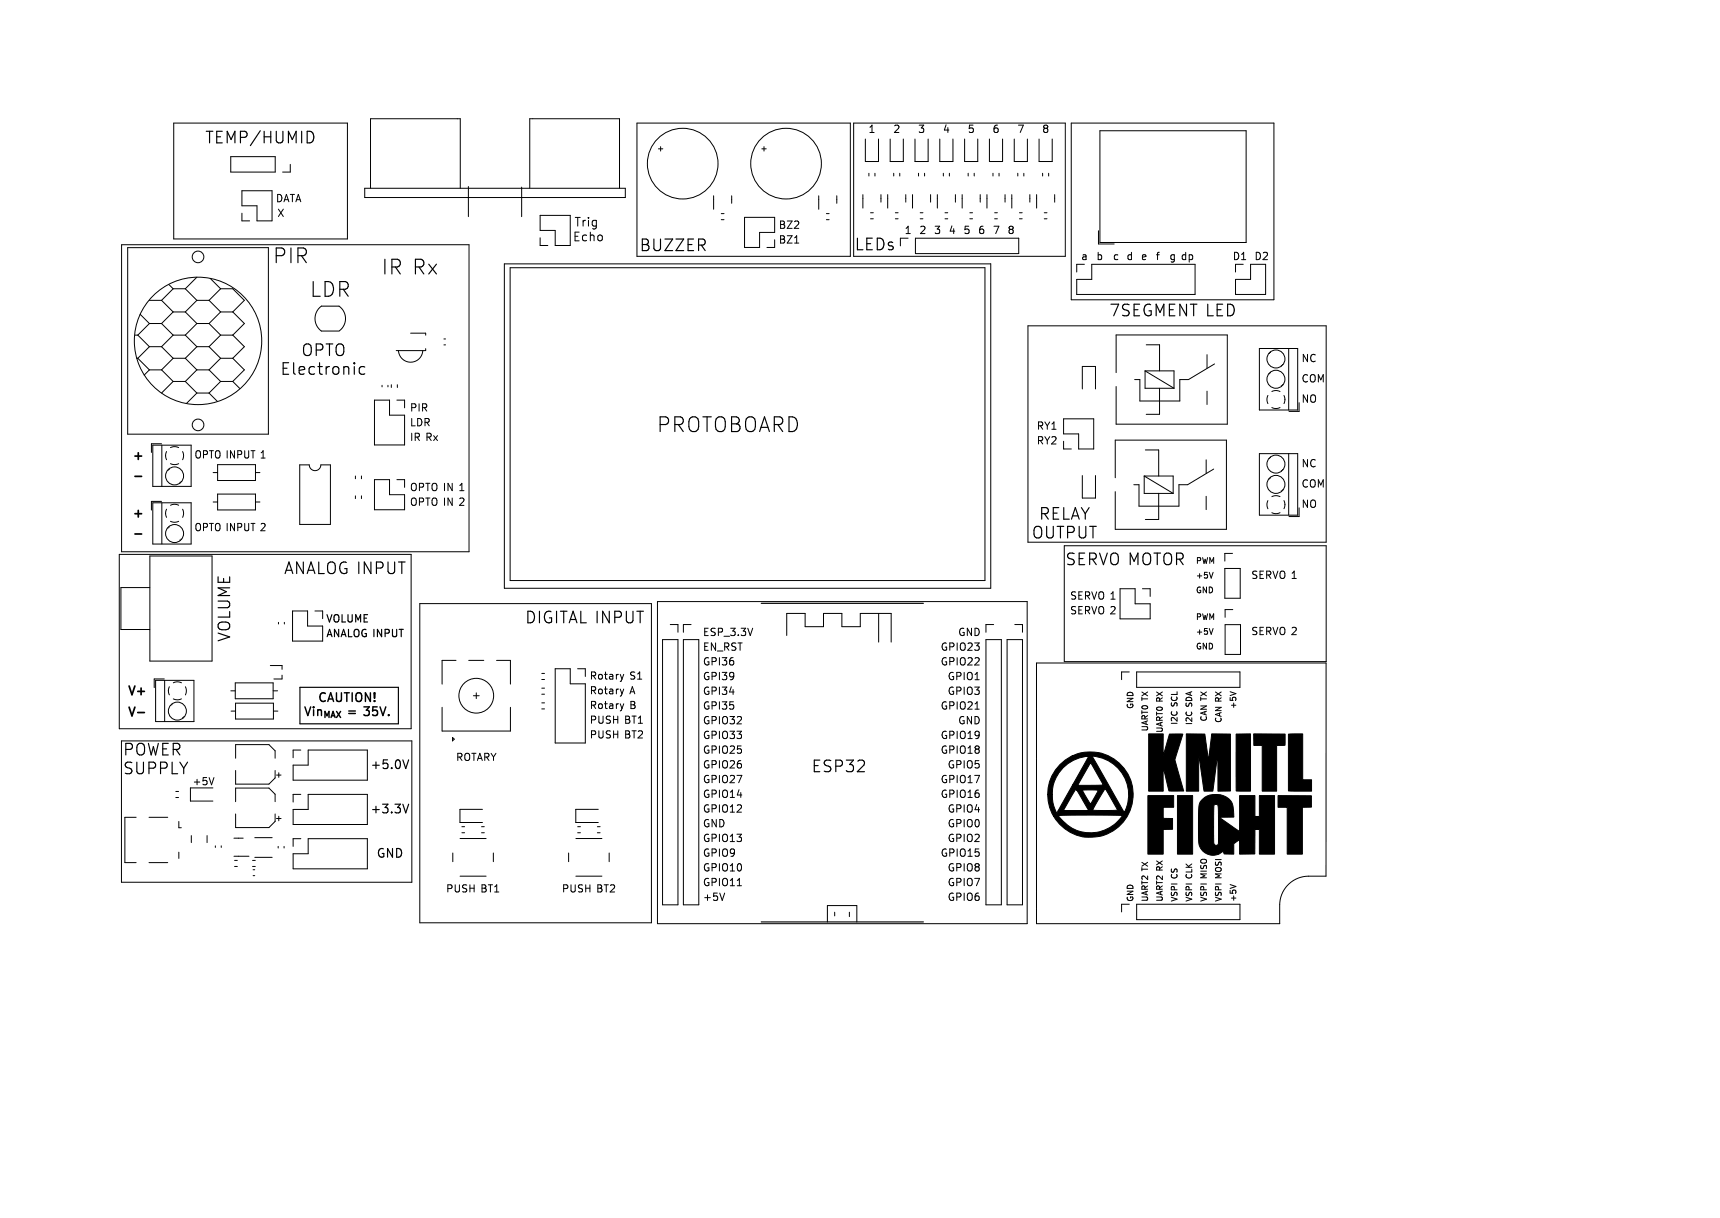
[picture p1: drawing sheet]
<svg xmlns="http://www.w3.org/2000/svg" width="297mm" height="210mm" viewBox="0 0 297 210" stroke-linecap="round" stroke-linejoin="round" font-family="sans-serif">
<defs><g id="words">
<g font-size="3.5">
<text x="47.1" y="45.9">PIR</text>
<text x="66.3" y="47.8">IR Rx</text>
<text x="53.4" y="51.7">LDR</text>
<text x="113.4" y="75.1">PROTOBOARD</text>
</g>
<g font-size="2.8">
<text x="36.2" y="25.1">TEMP/HUMID</text>
<text x="110.5" y="43.7">BUZZER</text>
<text x="147.6" y="43.5">LEDs</text>
<text x="191.6" y="54.9">7SEGMENT LED</text>
<text x="49.2" y="65">Electronic</text>
<text x="52" y="61.8">OPTO</text>
<text x="178.1" y="93.3">OUTPUT</text>
<text x="179.1" y="90.1">RELAY</text>
<text x="49" y="99.4">ANALOG INPUT</text>
<text x="183.9" y="97.9">SERVO MOTOR</text>
<text x="90.9" y="107.9">DIGITAL INPUT</text>
<text x="40.1" y="110.8" transform="rotate(-90 40.1 110.8)">VOLUME</text>
<text x="21.2" y="130.8">POWER</text>
<text x="21.2" y="134">SUPPLY</text>
<text x="140.2" y="133.6">ESP32</text>
</g>
<g font-size="2.1">
<text x="99" y="41.9">Echo</text>
<text x="99.2" y="39.4">Trig</text>
<text x="22.9" y="79.6">+</text>
<text x="22.9" y="89.6">+</text>
<text x="22.1" y="123.9">V-</text>
<text x="22.1" y="120.2">V+</text>
<text x="51.3" y="123.8">Vin_{MAX} = 35V.</text>
<text x="54.9" y="121.4">CAUTION!</text>
<text x="64" y="133">+5.0V</text>
<text x="64" y="140.6">+3.3V</text>
<text x="65.1" y="148.3">GND</text>
</g>
<g font-size="1.8">
<text x="150" y="23.1">1</text>
<text x="154.3" y="23.1">2</text>
<text x="158.6" y="23.1">3</text>
<text x="162.8" y="23.1">4</text>
<text x="167.1" y="23.1">5</text>
<text x="171.4" y="23.1">6</text>
<text x="175.7" y="23.1">7</text>
<text x="180" y="23.1">8</text>
<text x="47.6" y="35.1">DATA</text>
<text x="47.9" y="37.6">X</text>
<text x="134.5" y="39.7">BZ2</text>
<text x="156.2" y="40.6">1</text>
<text x="158.8" y="40.6">2</text>
<text x="161.3" y="40.6">3</text>
<text x="163.9" y="40.6">4</text>
<text x="166.4" y="40.6">5</text>
<text x="168.9" y="40.6">6</text>
<text x="171.5" y="40.6">7</text>
<text x="174" y="40.6">8</text>
<text x="134.5" y="42.2">BZ1</text>
<text x="186.7" y="45.1">a</text>
<text x="189.3" y="45.1">b</text>
<text x="192.2" y="45.1">c</text>
<text x="194.6" y="45.1">d</text>
<text x="197" y="45.1">e</text>
<text x="199.6" y="45.1">f</text>
<text x="202" y="45.1">g dp</text>
<text x="212.9" y="45.1">D1</text>
<text x="216.7" y="45.1">D2</text>
<text x="224.8" y="62.7">NC</text>
<text x="70.8" y="71.2">PIR</text>
<text x="224.7" y="66.2">COM</text>
<text x="224.8" y="69.7">NO</text>
<text x="70.8" y="76.3">IR Rx</text>
<text x="70.8" y="73.8">LDR</text>
<text x="179" y="76.9">RY2</text>
<text x="179" y="74.4">RY1</text>
<text x="33.6" y="79.3">OPTO INPUT 1</text>
<text x="224.8" y="80.9">NC</text>
<text x="70.8" y="87.5">OPTO IN 2</text>
<text x="70.8" y="85">OPTO IN 1</text>
<text x="224.7" y="84.4">COM</text>
<text x="224.8" y="87.9">NO</text>
<text x="33.6" y="91.9">OPTO INPUT 2</text>
<text x="216.3" y="100.1">SERVO 1</text>
<text x="56.3" y="107.6">VOLUME</text>
<text x="184.8" y="103.7">SERVO 1</text>
<text x="184.8" y="106.2">SERVO 2</text>
<text x="56.3" y="110.2">ANALOG INPUT</text>
<text x="121.4" y="110">ESP_3.3V</text>
<text x="121.4" y="112.5">EN_RST</text>
<text x="163" y="112.5">GPIO23</text>
<text x="165.4" y="110">GND</text>
<text x="216.3" y="109.8">SERVO 2</text>
<text x="121.4" y="117.6">GPI39</text>
<text x="121.4" y="115.1">GPI36</text>
<text x="163" y="115.1">GPIO22</text>
<text x="163.9" y="117.6">GPIO1</text>
<text x="121.4" y="122.7">GPI35</text>
<text x="121.4" y="120.2">GPI34</text>
<text x="121.4" y="125.2">GPIO32</text>
<text x="163" y="122.7">GPIO21</text>
<text x="163.9" y="120.2">GPIO3</text>
<text x="165.4" y="125.2">GND</text>
<text x="121.4" y="127.8">GPIO33</text>
<text x="121.4" y="130.3">GPIO25</text>
<text x="163" y="130.3">GPIO18</text>
<text x="163" y="127.8">GPIO19</text>
<text x="121.4" y="137.9">GPIO14</text>
<text x="121.4" y="135.4">GPIO27</text>
<text x="121.4" y="132.9">GPIO26</text>
<text x="163" y="135.4">GPIO17</text>
<text x="163" y="137.9">GPIO16</text>
<text x="163.9" y="132.9">GPIO5</text>
<text x="121.4" y="143">GND</text>
<text x="121.4" y="140.5">GPIO12</text>
<text x="163.9" y="143">GPIO0</text>
<text x="163.9" y="140.5">GPIO4</text>
<text x="121.4" y="145.6">GPIO13</text>
<text x="121.4" y="148.1">GPIO9</text>
<text x="163" y="148.1">GPIO15</text>
<text x="163.9" y="145.6">GPIO2</text>
<text x="121.4" y="150.6">GPIO10</text>
<text x="121.4" y="155.7">+5V</text>
<text x="121.4" y="153.2">GPIO11</text>
<text x="163.9" y="155.7">GPIO6</text>
<text x="163.9" y="150.6">GPIO8</text>
<text x="163.9" y="153.2">GPIO7</text>
</g>
<g font-size="1.7">
<text x="101.8" y="117.5">Rotary S1</text>
<text x="101.8" y="122.6">Rotary B</text>
<text x="101.8" y="120">Rotary A</text>
<text x="101.8" y="125.1">PUSH BT1</text>
<text x="78.8" y="131.5">ROTARY</text>
<text x="101.8" y="127.7">PUSH BT2</text>
<text x="33.3" y="135.7">+5V</text>
<text x="77" y="154.2">PUSH BT1</text>
<text x="97" y="154.2">PUSH BT2</text>
</g>
<g font-size="1.4">
<text x="113.7" y="26.2">+</text>
<text x="131.5" y="26.2">+</text>
<text x="206.5" y="97.5">PWM</text>
<text x="206.5" y="100">+5V</text>
<text x="206.5" y="107.2">PWM</text>
<text x="206.5" y="102.6">GND</text>
<text x="206.5" y="112.3">GND</text>
<text x="206.5" y="109.7">+5V</text>
<text x="195.9" y="122.4" transform="rotate(-90 195.9 122.4)">GND</text>
<text x="203.5" y="125.1" transform="rotate(-90 203.5 125.1)">I2C SCL</text>
<text x="206" y="125.1" transform="rotate(-90 206 125.1)">I2C SDA</text>
<text x="208.6" y="124.5" transform="rotate(-90 208.6 124.5)">CAN TX</text>
<text x="211.1" y="124.8" transform="rotate(-90 211.1 124.8)">CAN RX</text>
<text x="213.7" y="122.4" transform="rotate(-90 213.7 122.4)">+5V</text>
<text x="198.4" y="126.2" transform="rotate(-90 198.4 126.2)">UART0 TX</text>
<text x="201" y="126.5" transform="rotate(-90 201 126.5)">UART0 RX</text>
<text x="195.9" y="155.6" transform="rotate(-90 195.9 155.6)">GND</text>
<text x="198.4" y="155.6" transform="rotate(-90 198.4 155.6)">UART2 TX</text>
<text x="201" y="155.6" transform="rotate(-90 201 155.6)">UART2 RX</text>
<text x="203.5" y="155.6" transform="rotate(-90 203.5 155.6)">VSPI CS</text>
<text x="206" y="155.6" transform="rotate(-90 206 155.6)">VSPI CLK</text>
<text x="208.6" y="155.6" transform="rotate(-90 208.6 155.6)">VSPI MISO</text>
<text x="211.1" y="155.6" transform="rotate(-90 211.1 155.6)">VSPI MOSI</text>
<text x="213.7" y="155.6" transform="rotate(-90 213.7 155.6)">+5V</text>
</g>
</g></defs>
<g fill="none" stroke="#000" stroke-width=".17">
<path d="M30 21.2h30v20h-30zM39.9 27h7.6v2.7h-7.6zM41.8 32.9h5.2v5.2h-2.6v-2.6h-2.6zM41.8 36.8v1.3h1.3M50.1 28.4v1.3h-1.3M63 32.5h45v1.6h-45zM64 32.5v-12h15.5v12M80.9 32.2v5.2M90.1 32.3v5.1M91.5 32.5v-12h15.5v12M93.3 37.2h5.2v5.2h-2.6v-2.6h-2.6zM110 21.2h36.9v23h-36.9z"/>
<path d="M123.2 33.8v2.3M124.6 37.9h.4M124.6 36.9h.4M126.4 33.8v1.3M128.6 37.5h5.2v2.6h-2.6v2.6h-2.6zM141.4 33.8v2.3M142.7 37.9h.5M142.7 36.9h.5M144.5 33.8v1.3M147.4 21.2h36.6v23h-36.6zM149 33.6v2.3M149.4 24v3.9h2.3v-3.9"/>
<path d="M150.1 29.9v.5M150.3 37.8h.5M150.3 36.7h.5M151.1 29.9v.5M152.1 33.6v1.3M153.3 33.6v2.3M153.7 24v3.9h2.3v-3.9M154.3 29.9v.5M154.6 37.8h.5M154.6 36.7h.5M155.4 29.9v.5M156.4 33.6v1.3"/>
<path d="M157.6 33.6v2.3M158 24v3.9h2.3v-3.9M158.6 29.9v.5M158.9 37.8h.5M158.9 36.7h.5M159.7 29.9v.5M160.7 33.6v1.3M161.9 33.6v2.3M162.3 24v3.9h2.3v-3.9M162.9 29.9v.5M163.2 37.8h.5M163.2 36.7h.5"/>
<path d="M164 29.9v.5M165 33.6v1.3M166.2 33.6v2.3M166.6 24v3.9h2.3v-3.9M167.2 29.9v.5M167.5 37.8h.5M167.5 36.7h.5M168.2 29.9v.5M169.3 33.6v1.3M170.4 33.6v2.3M170.9 24v3.9h2.2v-3.9M171.5 29.9v.5"/>
<path d="M171.8 37.8h.4M171.8 36.7h.4M172.5 29.9v.5M173.6 33.6v1.3M174.7 33.6v2.3M175.2 24v3.9h2.2v-3.9M175.8 29.9v.5M176.1 37.8h.4M176.1 36.7h.4M176.8 29.9v.5M177.9 33.6v1.3M179 33.6v2.3"/>
<path d="M179.4 24v3.9h2.3v-3.9M180.1 29.9v.5M180.3 37.8h.5M180.3 36.7h.5M181.1 29.9v.5M182.1 33.6v1.3M185 21.2h35v30.5h-35zM189.7 39.8v2.3h2.7M190 22.6h25.2v19.3h-25.2zM21 42.2h60v53h-60zM22 42.7h24.3v32.2h-24.3zM23.3 57.8h.5"/>
<path d="M23.8 57.8l2 2M24.2 54.2l1.6 1.6M25.8 51.8h2.1M25.8 55.8h2.1M25.8 55.8l-2 2M25.8 59.8h2.1M25.8 59.8l-2 2M27.9 51.8l2 2M27.9 55.8l2 2M27.9 59.8l2 2M29.2 49.1l.7 .7M29.9 49.8h2.1"/>
<path d="M29.9 49.8l-2 2M29.9 53.8h2.1M29.9 53.8l-2 2M29.9 57.8h2.1M29.9 57.8l-2 2M32 49.8l2 2M32 53.8l2 2M32 57.8l2 2M34 47.8l-2 2M34 51.8h2.1M34 51.8l-2 2M34 55.8h2.1"/>
<path d="M34 55.8l-2 2M34 59.8h2.1M34 59.8l-2 2M36.1 51.8l2 2M36.1 55.8l2 2M36.1 59.8l2 2M36.3 48l1.8 1.8M38.1 49.8h2.1l2 2-2 2M38.1 49.8l-2 2M38.1 53.8h2.1M38.1 53.8l-2 2M38.1 57.8h2.1"/>
<path d="M38.1 57.8l-2 2M40.2 53.8l2 2-2 2M40.2 57.8l2 2-2 2M55.5 52.8a2.65 2.65 0 0 0 0 4.3h3.1M58.6 52.8a2.62 2.62 0 0 1 0 4.3M70.9 57.5h2.6v.4M76.7 59.5h.2M76.7 58.5h.2M87.1 45.5h84v56h-84zM88.1 46.2h82v54h-82zM93.3 41v1.4h1.3M133.8 41.4v1.3h-1.3"/>
<path d="M156.8 41.1h-1.3v1.3M158.1 41.1h17.8v2.7h-17.8zM177.5 56.2h51.5v37.4h-51.5zM187.3 45.6h-1.4v1.4M188.5 45.6h17.9v5.2h-20.5v-2.6h2.6zM198 59.5h2.3v4.5M213.4 48.2h2.6v-2.6h2.6v5.2h-5.2zM213.4 45.6v1.4M23.6 61.8h.2M23.8 61.8l2 2M25.8 63.8h2.1M25.8 63.8l-.9 .9"/>
<path d="M26.4 76.8h6.6v7.2h-6.6zM27.9 76.6h-1.7v1.5M27.9 63.8l2 2M27.9 76.8v7.2M28.8 77.9l-.2 .8 .2 .7M29.4 77.3l.8-.2 .7 .2M29.9 61.8h2.1M29.9 61.8l-2 2M29.9 65.8h2.1M29.9 65.8l-2 2M31.5 77.9l.2 .8-.2 .7M32 61.8l2 2"/>
<path d="M32 65.8l2 2M34 63.8h2.1M34 63.8l-2 2M34 67.8h2.1M34 67.8l-1.8 1.8M36.1 63.8l2 2M36.1 67.8l1.4 1.4M38.1 61.8h2.1M38.1 61.8l-2 2M38.1 65.8h2.1M38.1 65.8l-2 2M40.2 61.8l2 2-2 2"/>
<path d="M40.2 65.8l1.2 1.2M45.1 79.1h.7M64.7 69.1h2.6v2.6h2.6v5.1h-5.2zM66 66.5v.3M67 66.5v.3M67.6 66.4v.5M68.5 69.1h1.4v1.3M68.6 66.4v.5M73 60.5a2.1 2.1 0 0 1-2.1 2 2.1 2.1 0 0 1-2.1-2M73.5 60.2v.3h-5.1M183.7 72.3h5.2v5.2h-2.6v-2.6h-2.6zM183.7 76.2v1.3h1.3"/>
<path d="M186.9 67.1v-3.8h2.3v3.8M192.7 64.3v-6.5h19.3v15.4h-19.3v-6.5M197.7 64h5v3M197.7 64v3h5M197.7 64l5 3M197.8 77.7h2.3v4.5M200.3 67v4.5h-2.3M208.3 79.4v2.3M208.4 61.2v2.3M208.4 67.5v2.3M209.7 62.8l-4.4 2.7h-1.6v3.7h-6.9v-3.7h-.8M217.5 78.3h6.6v10.6h-6.6z"/>
<path d="M217.5 60.2h6.6v10.6h-6.6zM219 68.3l-.2 .6 .2 .8M219.2 79.1v.1M219.2 64.5h.1M219.2 61h.1M219.4 78.9v.1M219.4 64.3v.1M219.4 60.8v.1M219.6 70.4l.7 .1 .8-.1M219.6 67.6l.8-.2 .7 .2M221.3 66.6h.1M221.3 63.1h.1"/>
<path d="M221.5 66.4v.1M221.5 62.9v.1M221.7 68.3l.2 .6-.2 .8M222.5 60.2v10.6M222.5 78.3v10.6M224.4 69.5v1.5h-1.8M20.6 95.7h50.4v30.1h-50.4zM25.9 96h10.7v18.1h-10.7zM26.4 86.8h6.6v7.1h-6.6zM27.9 86.6h-1.7v1.5M27.9 86.8v7.1M28.6 88.6l.2 .7"/>
<path d="M28.8 87.9l-.2 .7M29 81.2h.1M29 91.1v.1M29.2 81v.1M29.2 90.9v.1M29.4 80l.7 .2 .8-.2M29.4 90l.7 .2 .8-.2M29.4 87.2l.8-.2 .7 .2M31.1 83.3h.1M31.1 93.2v.1M31.3 83.1h.1M31.3 93v.1"/>
<path d="M31.5 87.9l.2 .7-.2 .7M36.8 81.6h.8M36.8 86.7h.8M37.6 80.2h6.5v2.7h-6.5zM37.6 85.3h6.5v2.7h-6.5zM44.1 81.6h.8M44.1 86.7h.8M45 91.6h.8M45.7 90.5v.4M51.8 80.2h1.6a1 1 0 0 0 1 1 1 1 0 0 0 1-1h1.7v10.3h-5.3zM61.4 82.2v.4M61.4 85.6v.5"/>
<path d="M62.4 82.2v.4M62.4 85.6v.5M64.7 82.8h2.6v2.6h2.6v2.6h-5.2zM68.5 82.8h1.4v1.3M79.3 87.2h.8M79.4 84.7h.7M80.1 86.1v.4M183.8 94.2h45.2v20h-45.2zM186.9 82.1v3.9h2.3v-3.9M192.6 82.5v-6.5h19.2v15.4h-19.2v-6.5M197.6 82.2h5v3M197.6 82.2v3h5"/>
<path d="M197.6 82.2l5 3M200.1 85.2v4.5h-2.3M208.3 85.7v2.3M209.6 81l-4.5 2.7h-1.5v3.7h-6.9v-3.7h-.9M211.5 98.1h2.7v5.2h-2.7zM212.9 95.5h-1.4v1.4M219 86.4l-.2 .7 .2 .7M219.2 82.6v.1M219.4 82.4v.1M219.6 88.5l.7 .2 .8-.2M219.6 85.7l.8-.1 .7 .1M221.3 84.7v.1"/>
<path d="M221.3 81.2v.1M221.5 84.6h.1M221.5 81.1h.1M221.7 86.4l.2 .7M221.9 87.1l-.2 .7M224.4 87.7v1.5h-1.8M25.9 101.4h-5v7.3h5M26.9 117.4h6.6v7.2h-6.6zM28.4 117.2h-1.8v1.5M28.4 117.4v7.2M29.1 119.3l.1 .7M29.2 118.5l-.1 .8"/>
<path d="M29.9 117.9l.8-.2 .6 .2M32 118.5l.2 .8-.2 .7M39.9 119.3h.7M40.6 117.9h6.6v2.7h-6.6zM46.7 114.9h2v.6M47.2 119.3h.7M48.1 107.4v.3M48.7 116.5v.7h-1.4M49.1 107.4v.3M50.5 105.5h2.6v2.6h2.6v2.6h-5.2zM54.4 105.5h1.3v1.3M72.5 104.2h40v55.1h-40z"/>
<path d="M78.7 114h-2.3v4.1M81 114h2.5M82.3 119.6v1M85.7 114h2.4v4.1M93.6 116.3h.4M93.6 117.3h.4M93.6 118.8h.4M93.6 119.8h.4M95.9 115.4h2.6v2.6h2.6v10.3h-5.2zM99.8 115.4h1.3v1.4M108.9 119.4h.6M109.2 118.5l.4 1.3"/>
<path d="M110.1 117.2h.7M110.1 116.4l.4-.4v1.2M113.5 103.8h63.9v55.6h-63.9zM114.4 110.4h2.7v45.8h-2.7zM115.8 107.8h1.3v1.3M118 110.4h2.7v45.8h-2.7zM119.4 107.8h-1.4v1.3M135.9 109.7v-3.8h3.1v2.3h3.2v-2.3h3.2v2.3h3.2v-2.3h5.3v4.9M151.7 105.9v4.9M170.3 110.4h2.6v45.8h-2.6zM171.6 107.8h-1.3v1.3M173.9 110.4h2.7v45.8h-2.7z"/>
<path d="M175.3 107.8h1.3v1.3M179 114.4h50v36.8h-3a5 5 0 0 0-5 4.9v3.3h-42zM193.4 101.6h2.6v2.6h2.6v2.6h-5.2zM195 116h-1.3v1.3M196.3 116h17.8v2.7h-17.8zM197.3 101.6h1.3v1.4M211.6 107.8h2.6v5.2h-2.6zM212.9 105.2h-1.3v1.4M21 127.9h50.1v24.4h-50.1zM29.5 121.8h.1M29.6 121.6l.1 .1M29.9 120.6l.7 .2 .7-.2"/>
<path d="M30.4 137.7h.4M30.4 136.6h.4M31.5 123.9h.1M31.8 123.7h.1M36.8 136h-3.9v2.3h3.9M39.9 122.8h.8M40.7 121.4h6.5v2.7h-6.5zM40.7 130.9v-2.4h5.7l1.1 1.1v1.3M40.7 133v2.4h5.7l1.1-1.1v-1.3M40.7 138.4v-2.4h5.7l1.1 1.1v1.3M47.2 122.8h.8M47.7 133.8h.8"/>
<path d="M48.1 133.4v.8M50.6 132.1h2.6v-2.6h10.2v5.2h-12.8zM50.6 139.7h2.6v-2.6h10.2v5.2h-12.8zM52 129.5h-1.4v1.3M52 137.1h-1.4v1.4M76.4 122.1v4.1h11.7v-4.1M78.1 127.3l.3 .3-.3 .3zM81.7 120.1h1M83.3 139.7h-3.9v2.3h3.9M93.6 121.3h.4M93.6 122.4h.4M103.3 139.7h-3.9v2.3h3.9"/>
<path d="M109 121.1l.6 .1v.2l-.2 .3M109 121.7h.4M109.4 121.7l.3 .2-.1 .3-.6 .1M110.2 124.9h.8M23.5 141.1h-1.9v7.8h1.9M25.7 141.1h3.3M25.7 148.9h3.3M30.9 141.8v1.1h.4M30.9 147.1v1.1M33 144.2v1.3M35.8 144.2v1.3M37.2 146v.3"/>
<path d="M38.2 146v.3M40.4 147.8h2.6M40.4 144.7h1.6M40.5 149.6h.5M40.5 148.5h.5M40.7 140.5v2.4h5.7l1.1-1.1v-1.3M43.6 149.6h.5M43.6 148.5h.5M43.7 151.2h.3M43.7 150.1h.3M44 144.6h3M44 148h3"/>
<path d="M47.7 141.3h.8M48 146.1v.3M48.1 140.9v.8M49.1 146.1v.3M50.6 147.4h2.6v-2.6h10.2v5.2h-12.8zM52 144.8h-1.4v1.3M78.2 147.2v1.5M79.4 151.2h4.6M79.4 144.7h4.6M79.8 142.7h.4M79.8 143.8h.4M83.2 142.7h.4"/>
<path d="M83.2 143.8h.4M85.2 147.2v1.5M85.4 154h.7M98.2 147.2v1.5M99.4 151.2h4.6M99.4 144.7h4.6M99.8 142.7h.4M99.8 143.8h.4M103.2 142.7h.4M103.2 143.8h.4M105.2 147.2v1.5M142.9 159.2v-2.9h5.1v2.9"/>
<path d="M144.1 157.5v.6M146.7 157.5v.7M195 156.1h-1.3v1.3M196.3 156.1h17.8v2.7h-17.8z"/>
<circle cx="117.9" cy="28.2" r="6.1"/>
<circle cx="135.7" cy="28.2" r="6.1"/>
<circle cx="34.2" cy="58.8" r="11"/>
<circle cx="34.2" cy="44.3" r="1"/>
<circle cx="34.2" cy="73.3" r="1"/>
<circle cx="220.4" cy="65.5" r="1.55"/>
<circle cx="220.4" cy="62" r="1.55"/>
<circle cx="30.2" cy="92.1" r="1.55"/>
<circle cx="30.2" cy="82.2" r="1.55"/>
<circle cx="220.4" cy="83.6" r="1.55"/>
<circle cx="220.4" cy="80.1" r="1.55"/>
<circle cx="30.6" cy="122.8" r="1.55"/>
<circle cx="82.2" cy="120.1" r="3"/>
</g>
<path d="M62.2 64.5l.2 .1 .6-.1M62.2 63.4l.2-.1 .6 .1M51.8 118.6h17v6.3h-17zM131.5 104.1h28M70.6 138.8l-.5 1.5M70.6 131.2l-.5 1.5M131.5 159.1h28" fill="none" stroke="#000" stroke-width=".2"/>
<path d="M23.3 92.2h1.1M23.3 82.2h1.1M23.8 123h1.1" fill="none" stroke="#000" stroke-width=".3"/>
<path d="M183 132l.9-.8 1.2-.7h3.5l5.6 9.8a6.7 6.7 0 0 0-5.6-9.8h-3.5a7.4 7.4 0 0 1 9.8 3.3 7.4 7.4 0 0 1-3.1 9.9 7.4 7.4 0 0 1-9.9-2.9h.9a6.6 6.6 0 0 0 11 0l-6.8-.1-5.1 .1a7 7 0 0 1-1-3.7h.8a6.7 6.7 0 0 0 .8 3.3l.3-.5 10.2-.1-2.1-3.7-2.2 3.8h-.7l-2-3.5h.9l1.4 2.4 1.4-2.4h-3.7l-.2-.2-2.2 3.7h-.8l2.4-4.3 5.3-.1-2.1-3.9-2.3 4h-.9l2.8-5a6.5 6.5 0 0 0-6.3 6.5h-.8a7.1 7.1 0 0 1 2.1-5.1zM198.4 126.7h2.5v3.7l1.1-3.7h2.3l-1 3.1a2.25 2.25 0 0 0-.3 1.6l1.4 5.1h-2.5l-1-4v4.1h-2.5zM198.2 137.3h4.5v2.1h-1.8v1.9h1.6v1.9h-1.6v4.2h-2.7zM204.9 126.7h3.2l.6 4.4 .1-.9h1.5h-1.5l.5-3.5h3.2v9.8l-2.2 .1v-6.3l-.8 6.3h-1.6l-.9-6.3v6.3h-2.1zM213.5 126.7h2.5v9.9l-2.5-.1zM216.5 126.7h5.4v1.9l-1.4 .1v7.9h-2.5v-7.9h-1.5zM222.5 126.7h2.5v7.9h1.5v2l-4-.1zM220.7 137.3l5.8 .1v1.9l-1.6 .1v8h-2.6v-8h-1.6zM203.3 137.3h2.7v10.1h-2.7zM207.7 138a3.5 3.5 0 0 1 5 .5l.3 .9 .1 1.7h-2.6l3.6 2.4v-6.2h2.6v3.6h.8v-3.6h2.6v10.1h-2.6v-4.2h-.8v4.2h-2.6l-.1-2.4-.9 .6v1.8h-1.7l-.2-.4a2.56 2.56 0 0 1-2.9 .3 2.56 2.56 0 0 1-1.3-2.7v-1.9h2.6v2.6a.45 .45 0 0 0 .3 .6 .45 .45 0 0 0 .5-.5v-5.6a.72 .72 0 0 0-.3-.9l-.5 .1v3.7h-2.6v-2.2a2.97 2.97 0 0 1 .5-2.4z" fill="#000" stroke="#000" stroke-width=".17"/>
<use href="#words"/>
</svg>
